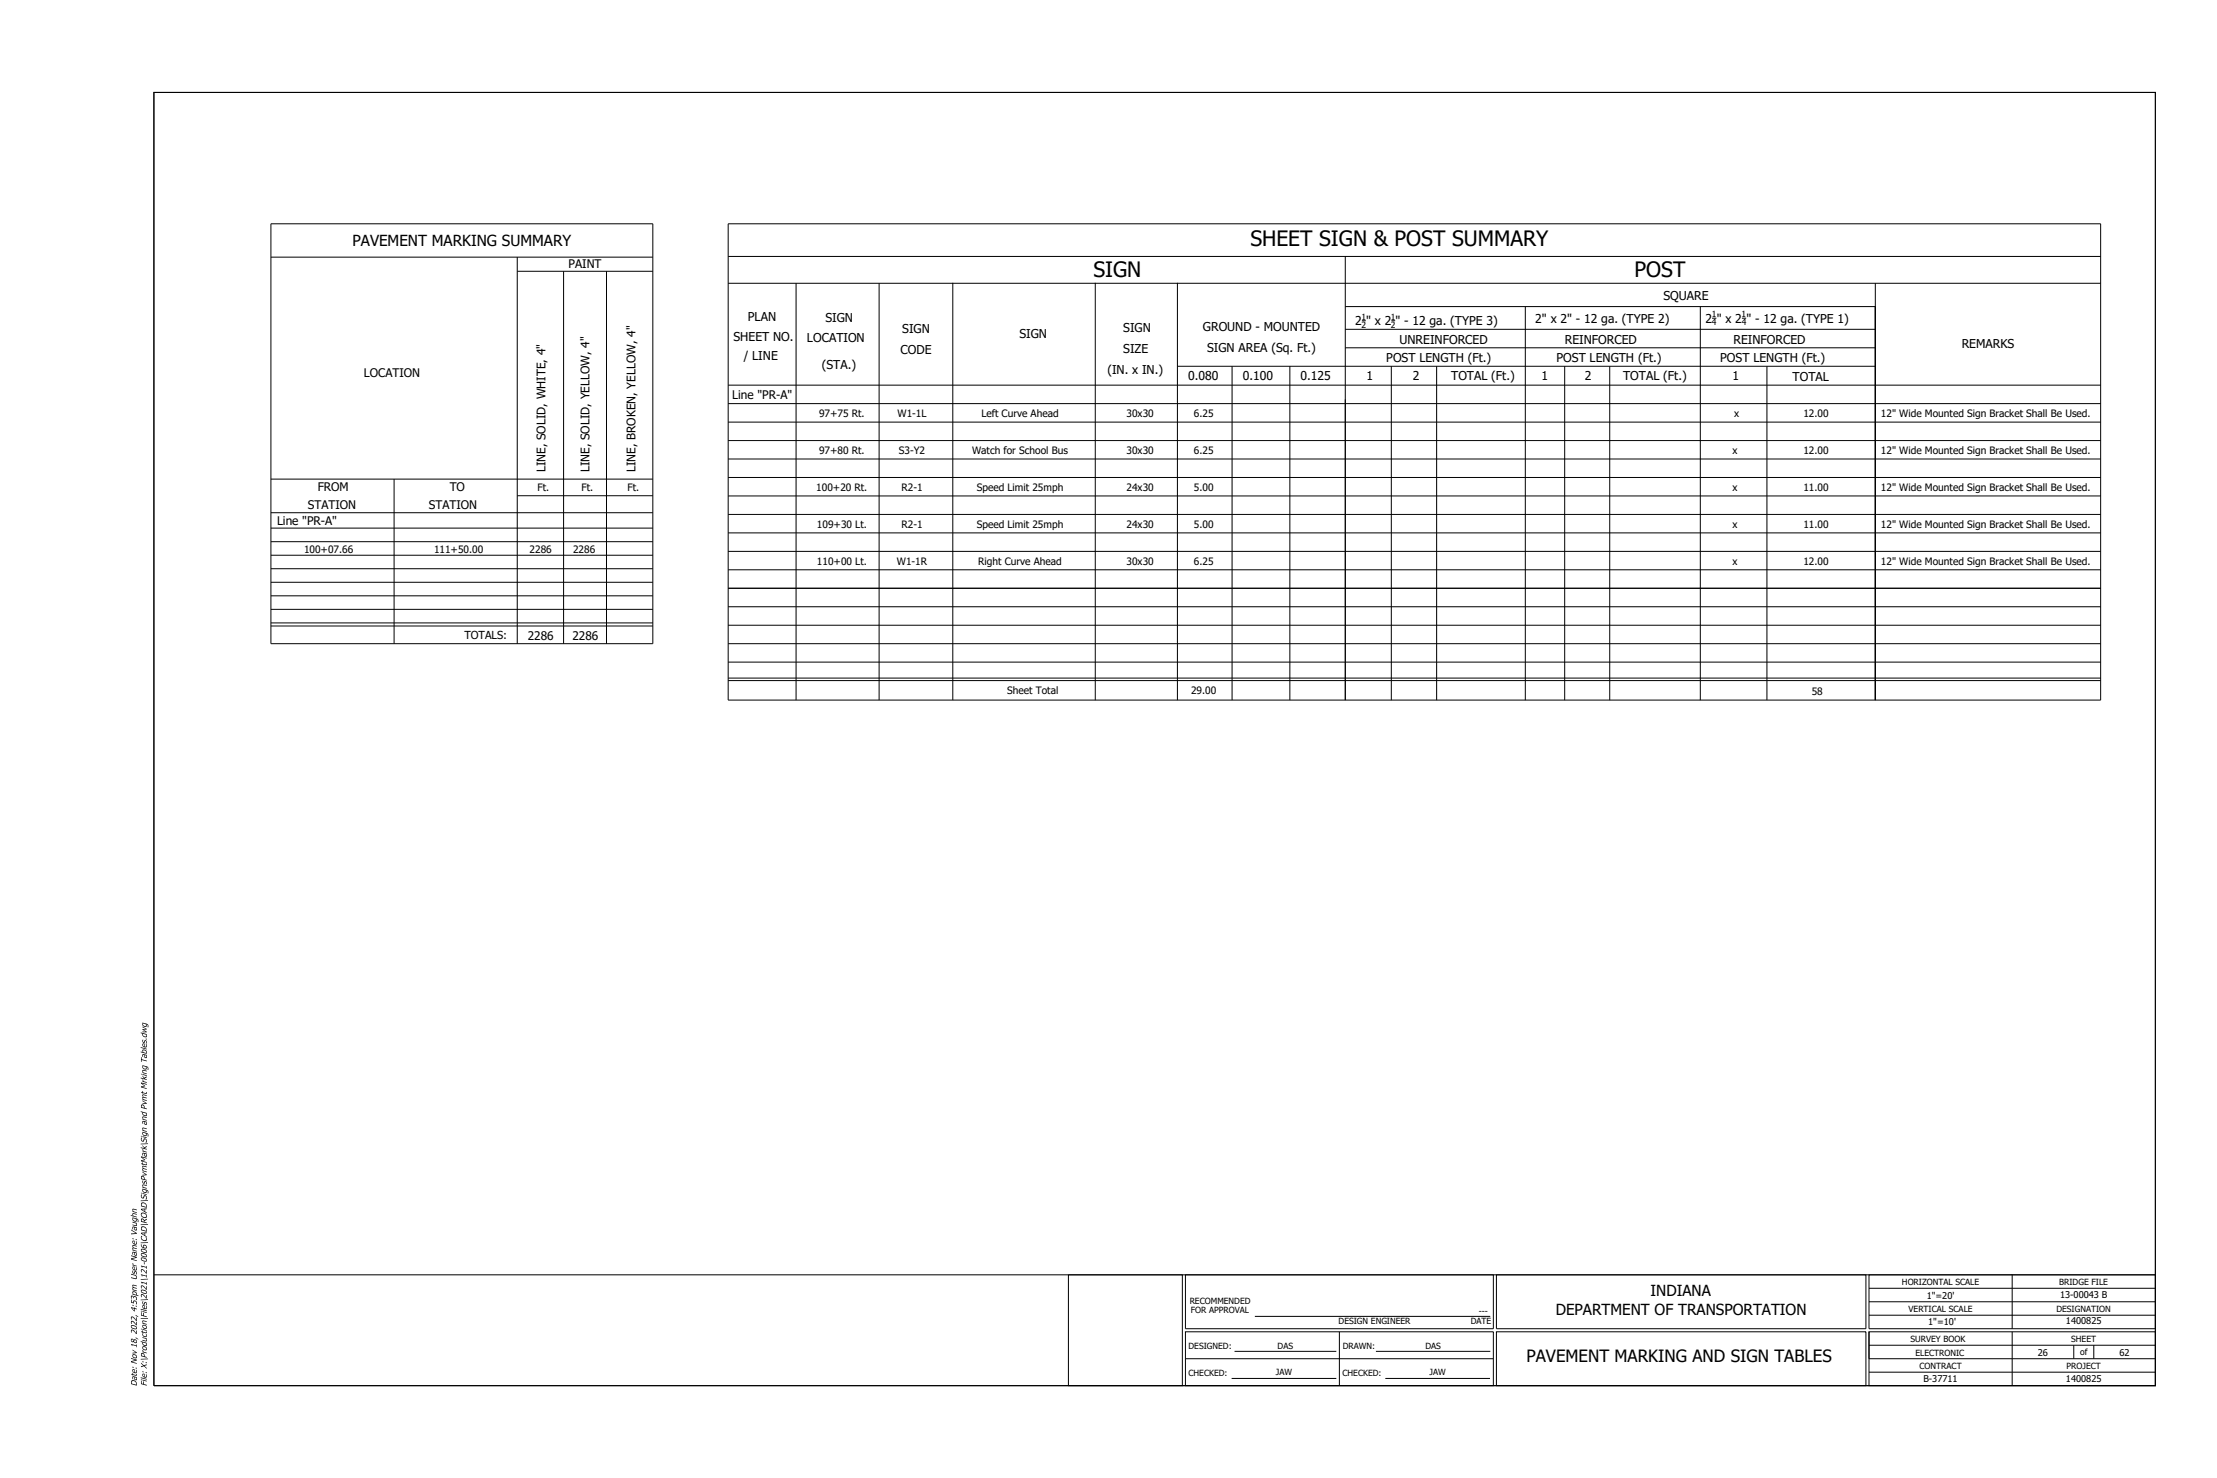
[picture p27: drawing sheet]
<svg xmlns="http://www.w3.org/2000/svg" width="914mm" height="610mm" viewBox="0 0 914 610" stroke-linecap="round" stroke-linejoin="round" font-family="sans-serif">
<defs><g id="words">
<g font-size="8.7">
<text x="515.7" y="101.5">SHEET SIGN &amp; POST SUMMARY</text>
<text x="451" y="114.1">SIGN</text>
<text x="674.2" y="114.3">POST</text>
</g>
<text font-size="7" x="629.6" y="561.7">PAVEMENT MARKING AND SIGN TABLES</text>
<g font-size="6.3">
<text x="145.4" y="101.6">PAVEMENT MARKING SUMMARY</text>
<text x="680.8" y="534.7">INDIANA</text>
<text x="641.6" y="542.2">DEPARTMENT OF TRANSPORTATION</text>
</g>
<g font-size="5">
<text x="686.1" y="123.9">SQUARE</text>
<text x="308.5" y="132.3">PLAN</text>
<text x="340.5" y="132.7">SIGN</text>
<text x="372.2" y="137.5">SIGN</text>
<text x="463.3" y="136.8">SIGN</text>
<text x="496.2" y="136.7">GROUND - MOUNTED</text>
<text x="559" y="134.1">2 &quot; x 2 &quot; - 12 ga. (TYPE 3)</text>
<text x="633.2" y="133.1">2&quot; x 2&quot; - 12 ga. (TYPE 2)</text>
<text x="703.4" y="133.1">2 &quot; x 2 &quot; - 12 ga. (TYPE 1)</text>
<text x="302.5" y="140.6">SHEET NO.</text>
<text x="332.8" y="141.1">LOCATION</text>
<text x="420.4" y="139.4">SIGN</text>
<text x="577.2" y="141.8">UNREINFORCED</text>
<text x="645.4" y="141.8">REINFORCED</text>
<text x="715" y="141.8">REINFORCED</text>
<text x="809.1" y="143.5">REMARKS</text>
<text x="306.8" y="148.5">/ LINE</text>
<text x="371.5" y="145.9">CODE</text>
<text x="463.3" y="145.5">SIZE</text>
<text x="497.9" y="145.3">SIGN AREA (Sq. Ft.)</text>
<text x="571.8" y="149.4">POST LENGTH (Ft.)</text>
<text x="642" y="149.4">POST LENGTH (Ft.)</text>
<text x="709.5" y="149.4">POST LENGTH (Ft.)</text>
<text x="339" y="152.2">(STA.)</text>
<text x="456.7" y="154.4">(IN. x IN.)</text>
<text x="490.1" y="156.6">0.080</text>
<text x="512.6" y="156.6">0.100</text>
<text x="536.4" y="156.6">0.125</text>
<text x="563.7" y="156.5">1</text>
<text x="582.7" y="156.5">2</text>
<text x="598.6" y="156.5">TOTAL (Ft.)</text>
<text x="635.8" y="156.5">1</text>
<text x="653.6" y="156.5">2</text>
<text x="669.5" y="156.5">TOTAL (Ft.)</text>
<text x="714.5" y="156.5">1</text>
<text x="739.4" y="157.1">TOTAL</text>
</g>
<g font-size="4.9">
<text x="234.5" y="110.6">PAINT</text>
<text x="150.1" y="155.4">LOCATION</text>
<text x="302" y="164.4">Line &quot;PR-A&quot;</text>
<text x="225" y="194.8" transform="rotate(-90 225 194.8)">LINE, SOLID, WHITE, 4&quot;</text>
<text x="243.1" y="194.8" transform="rotate(-90 243.1 194.8)">LINE, SOLID, YELLOW, 4&quot;</text>
<text x="262.1" y="194.8" transform="rotate(-90 262.1 194.8)">LINE, BROKEN, YELLOW, 4&quot;</text>
<text x="131" y="202.5">FROM</text>
<text x="185.5" y="202.5">TO</text>
<text x="127" y="209.7">STATION</text>
<text x="176.9" y="209.7">STATION</text>
<text x="114.3" y="216.6">Line &quot;PR-A&quot;</text>
<text x="217.7" y="263.9">2286</text>
<text x="236.1" y="263.9">2286</text>
</g>
<text font-size="4.5" x="191.5" y="263.5">TOTALS:</text>
<g font-size="4.2">
<text x="337.8" y="172">97+75 Rt.</text>
<text x="370.2" y="172">W1-1L</text>
<text x="404.8" y="172">Left Curve Ahead</text>
<text x="464.7" y="172">30x30</text>
<text x="492.4" y="172">6.25</text>
<text x="715.3" y="172">x</text>
<text x="743.8" y="172">12.00</text>
<text x="775.8" y="172">12&quot; Wide Mounted Sign Bracket Shall Be Used.</text>
<text x="337.8" y="187.3">97+80 Rt.</text>
<text x="370.8" y="187.3">S3-Y2</text>
<text x="401" y="187.3">Watch for School Bus</text>
<text x="464.7" y="187.3">30x30</text>
<text x="492.4" y="187.3">6.25</text>
<text x="714.6" y="187.3">x</text>
<text x="743.8" y="187.3">12.00</text>
<text x="775.8" y="187.3">12&quot; Wide Mounted Sign Bracket Shall Be Used.</text>
<text x="221.7" y="202.5">Ft.</text>
<text x="239.9" y="202.5">Ft.</text>
<text x="258.8" y="202.5">Ft.</text>
<text x="336.7" y="202.5">100+20 Rt.</text>
<text x="371.8" y="202.5">R2-1</text>
<text x="402.9" y="202.5">Speed Limit 25mph</text>
<text x="464.7" y="202.5">24x30</text>
<text x="492.4" y="202.5">5.00</text>
<text x="714.6" y="202.5">x</text>
<text x="743.8" y="202.5">11.00</text>
<text x="775.8" y="202.5">12&quot; Wide Mounted Sign Bracket Shall Be Used.</text>
<text x="337" y="217.7">109+30 Lt.</text>
<text x="371.8" y="217.7">R2-1</text>
<text x="402.9" y="217.7">Speed Limit 25mph</text>
<text x="464.7" y="217.7">24x30</text>
<text x="492.4" y="217.7">5.00</text>
<text x="714.6" y="217.7">x</text>
<text x="743.8" y="217.7">11.00</text>
<text x="775.8" y="217.7">12&quot; Wide Mounted Sign Bracket Shall Be Used.</text>
<text x="179" y="228">111+50.00</text>
<text x="125.4" y="228">100+07.66</text>
<text x="218.4" y="228">2286</text>
<text x="236.4" y="228">2286</text>
<text x="337" y="233">110+00 Lt.</text>
<text x="369.9" y="233">W1-1R</text>
<text x="403.5" y="233">Right Curve Ahead</text>
<text x="464.7" y="233">30x30</text>
<text x="492.4" y="233">6.25</text>
<text x="714.6" y="233">x</text>
<text x="743.8" y="233">12.00</text>
<text x="775.8" y="233">12&quot; Wide Mounted Sign Bracket Shall Be Used.</text>
<text x="415.4" y="286.3">Sheet Total</text>
<text x="491.2" y="286.3">29.00</text>
<text x="747.2" y="286.6">58</text>
</g>
<g font-size="4.1">
<text x="56.4" y="571.8" transform="rotate(-90 56.4 571.8)">Date: Nov 18, 2022, 4:53pm User Name: Vaughn</text>
<text x="60.5" y="571.8" transform="rotate(-90 60.5 571.8)">File: X:\Production\Files\2021\121-0006\CAD\ROAD\SignsPvmtMark\Sign and Pvmt Mrking Tables.dwg</text>
</g>
<g font-size="3.8">
<text x="794.7" y="535.7">1&quot;=20'</text>
<text x="849.7" y="535.2">13-00043 B</text>
<text x="795.3" y="546.5">1&quot;=10'</text>
<text x="852.1" y="546.2">1400825</text>
<text x="840.5" y="559.4">26</text>
<text x="874.2" y="559.2">62</text>
<text x="793.3" y="570.2">B-37711</text>
<text x="852.1" y="570.2">1400825</text>
</g>
<g font-size="3.5">
<text x="561.5" y="131.9">1</text>
<text x="573.6" y="131.9">1</text>
<text x="706" y="130.8">1</text>
<text x="718.3" y="130.8">1</text>
<text x="561.5" y="135.3">2</text>
<text x="573.7" y="135.3">2</text>
<text x="706.1" y="134.2">4</text>
<text x="718.4" y="134.2">4</text>
<text x="784.5" y="529.8">HORIZONTAL SCALE</text>
<text x="849.3" y="529.8">BRIDGE FILE</text>
<text x="490.7" y="537.9">RECOMMENDED</text>
<text x="491.2" y="541.7">FOR APPROVAL</text>
<text x="609.9" y="542.1">---</text>
<text x="787.2" y="541">VERTICAL SCALE</text>
<text x="848.2" y="541">DESIGNATION</text>
<text x="552.1" y="546.2">DESIGN ENGINEER</text>
<text x="606.6" y="546.2">DATE</text>
<text x="490.2" y="556.6">DESIGNED:</text>
<text x="527" y="556.3">DAS</text>
<text x="553.8" y="556.6">DRAWN:</text>
<text x="587.9" y="556.3">DAS</text>
<text x="788" y="553.3">SURVEY BOOK</text>
<text x="854.3" y="553.3">SHEET</text>
<text x="790" y="559.1">ELECTRONIC</text>
<text x="857.9" y="558.9">of</text>
<text x="490.2" y="567.7">CHECKED:</text>
<text x="526.2" y="567.3">JAW</text>
<text x="553.7" y="567.7">CHECKED:</text>
<text x="589.6" y="567.3">JAW</text>
<text x="791.7" y="564.5">CONTRACT</text>
<text x="852.4" y="564.5">PROJECT</text>
</g>
</g></defs>
<!-- layer: BD_SHT -->
<g fill="none" stroke="#000" stroke-width=".41">
<path d="M63.5 38.1h825.5v533.4h-825.5zM63.5 525.8h825.5M440.7 525.8h47v45.7h-47zM488.9 525.8h127v22.2h-127zM617.2 525.8h152.4v22.2h-152.4zM770.9 525.8h118.1v22.2h-118.1zM770.9 536.9h118.1M770.9 531.3h118.1M829.9 525.8v22.2M488.9 549.3h127v22.2h-127zM509.2 557.4h42M517.6 542.9h97.1"/>
<path d="M552.4 549.3v22.2M567.5 557.4h47.2M617.2 549.3h152.4v22.2h-152.4zM770.9 549.3h118.1v22.2h-118.1zM770.9 549.3v11.1h118.1M770.9 542.5h118.1M770.9 554.8h118.1M829.9 549.3v22.2M855.3 554.8v5.6M863.6 554.8v5.6M488.9 560.4h127M508 568.5h43.2"/>
<path d="M571.4 568.5h43.2M770.9 566h118.1"/>
</g>
<!-- layer: BD_SHT_Frame -->
<g fill="none" stroke="#000" stroke-width=".41">
<path d="M63.5 38.1h825.5v533.4h-825.5zM111.7 92.3h157.6v173.2h-157.6zM300.3 92.3h566.1v196.5h-566.1zM111.7 106.1h157.6M213.3 106.1v159.4M213.3 111.9h56M232.5 111.9v153.6M250.1 111.9v153.6M300.3 105.8h566.1M300.3 116.8h566.1M328.3 116.8v172M362.6 116.8v172"/>
<path d="M393 116.6v172.2M451.7 116.6v172.2M485.6 116.6v172.2M554.9 105.6v183.2M773.5 116.8v172M554.9 126.4h218.6M554.9 135.8h218.6M629.1 126.4v162.4M701.3 126.4v162.4M773.5 126.4v162.4v-162.4M300.3 158.9h566.1M485.6 151.1h287.9"/>
<path d="M508.2 151.1v137.7M532 151.1v137.7M554.9 143.4h218.6M573.8 151.1v137.7M592.5 151.1v137.7M645.4 151.1v137.7M663.9 151.1v137.7M728.8 151.1v137.7M300.3 174.1h566.1M300.3 166.5h566.1M111.7 197.6h157.6M162.5 197.6v67.9"/>
<path d="M300.3 196.9h566.1M300.3 189.3h566.1M300.3 181.7h566.1M111.7 211.5h157.6M111.7 217.8h157.6M213.3 204.5h56M300.3 212.2h566.1M300.3 204.6h566.1M300.3 219.8h566.1M111.7 223.4h157.6M111.7 229h157.6M111.7 234.6h157.6"/>
<path d="M300.3 235h566.1M300.3 227.4h566.1M111.7 240.2h157.6M111.7 258.2h157.6M111.7 245.7h157.6M111.7 256.9h157.6M111.7 251.3h157.6M300.3 242.6h566.1M300.3 250.3h566.1M300.3 257.9h566.1M300.3 265.5h566.1M300.3 279.7h566.1"/>
<path d="M300.3 273.1h566.1M300.3 280.7h566.1"/>
</g>
<!-- layer: BD_SHT_Table Text -->
<path d="M561.7 132.3h1.6M573.8 132.3h1.6M706.1 131.2h1.8M718.5 131.2h1.7" fill="none" stroke="#000" stroke-width=".41"/>
<use href="#words"/>
</svg>
